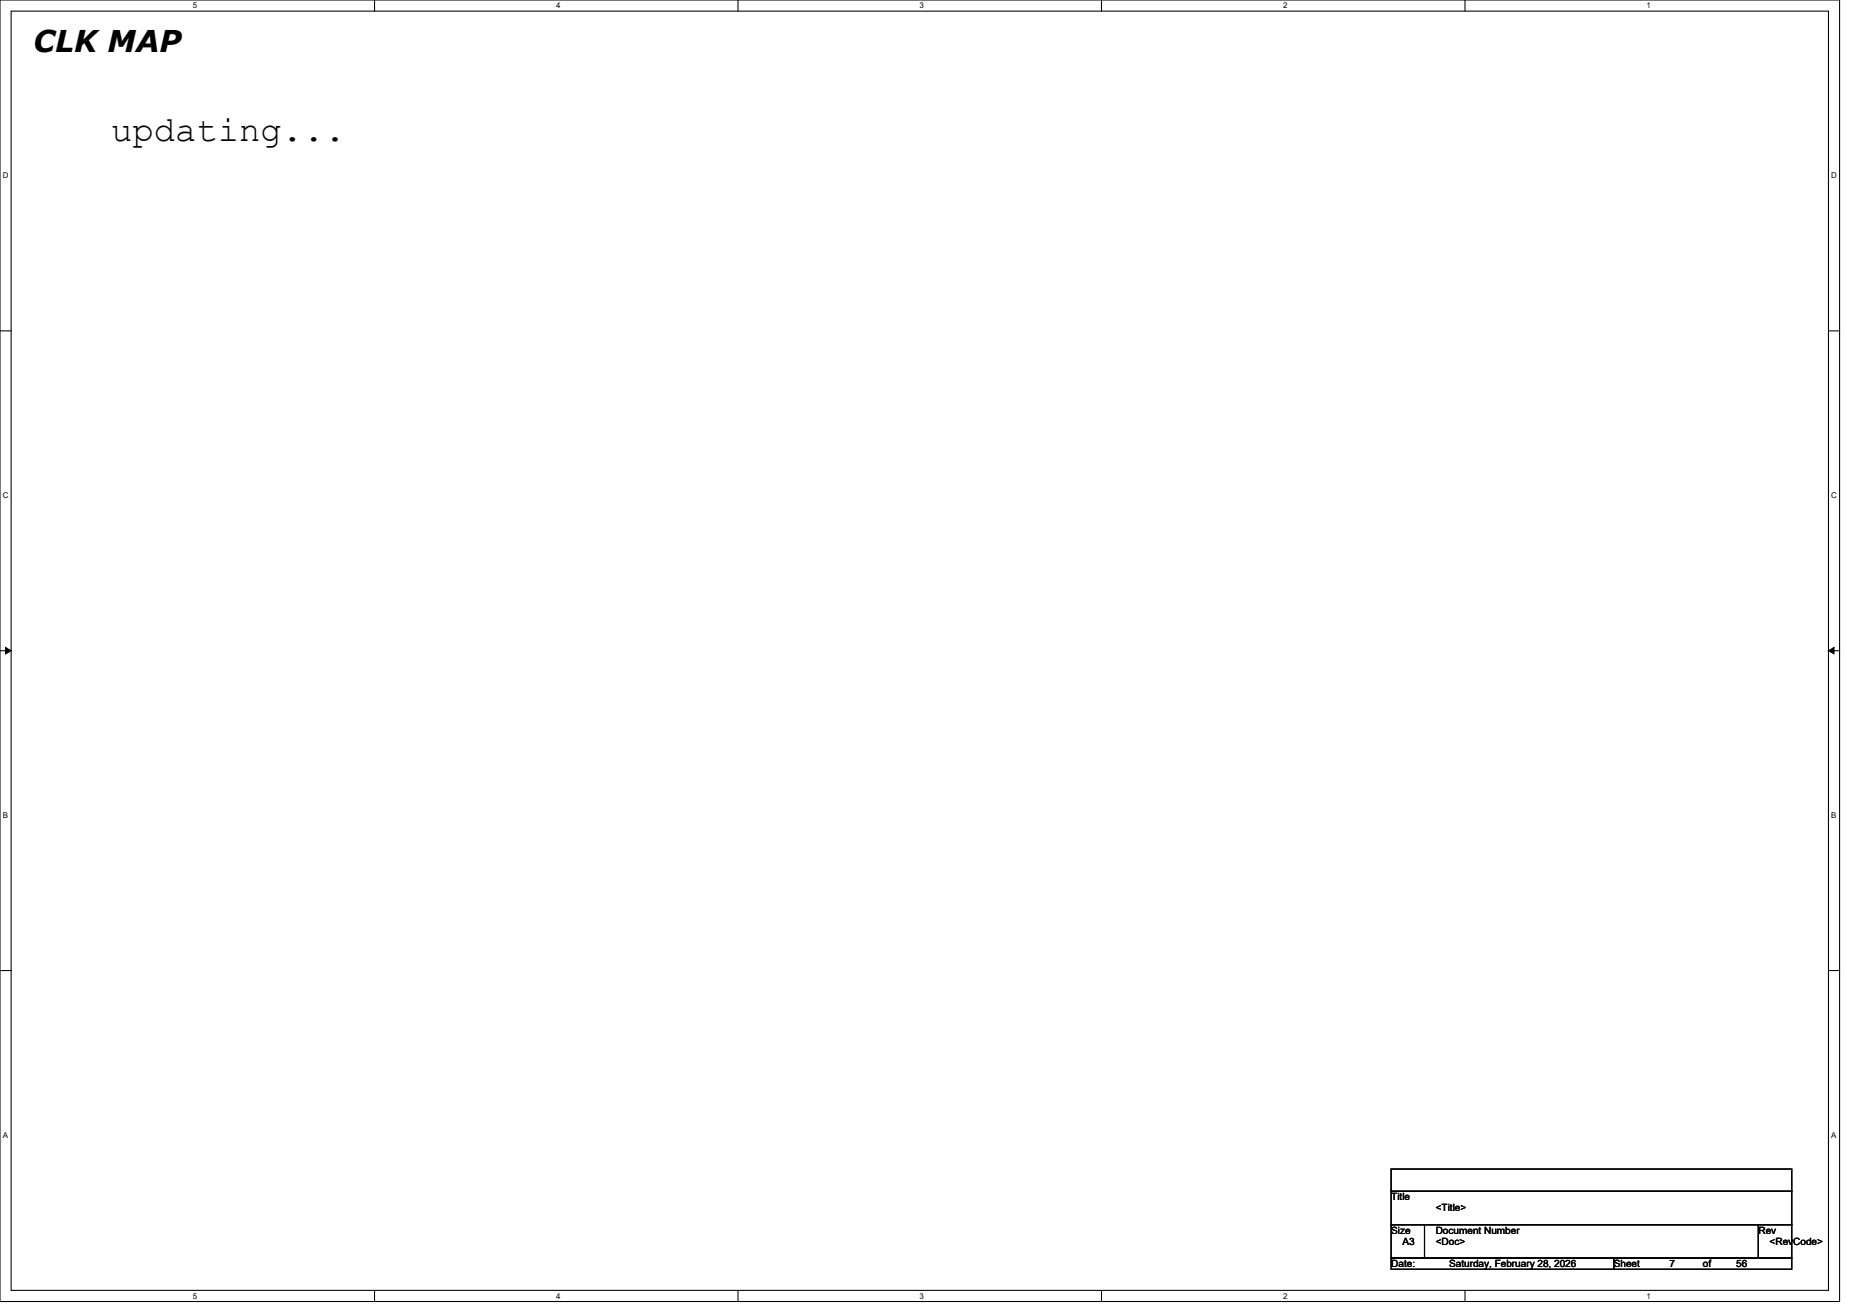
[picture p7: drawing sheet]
<svg xmlns="http://www.w3.org/2000/svg" width="297mm" height="210mm" viewBox="0 0 297 210" stroke-linecap="round" stroke-linejoin="round" font-family="sans-serif">
<defs><g id="words">
<text font-size="5.7" x="17.8" y="22.5">updating...</text>
<text font-size="4.8" x="5.3" y="8.4">CLK MAP</text>
<g font-size="1.6">
<text x="222.3" y="191.7">Title</text>
<text x="222.3" y="197">Size</text>
<text x="229.4" y="197">Document Number</text>
<text x="229.4" y="193.5">&lt;Title&gt;</text>
<text x="280.9" y="197">Rev</text>
<text x="222.3" y="202.4">Date:</text>
<text x="224" y="198.8">A3</text>
<text x="229.4" y="198.8">&lt;Doc&gt;</text>
<text x="231.5" y="202.4">Saturday, February 28, 2026</text>
<text x="257.8" y="202.4">Sheet</text>
<text x="266.7" y="202.4">7</text>
<text x="272.1" y="202.4">of</text>
<text x="277.4" y="202.4">56</text>
<text x="282.7" y="198.8">&lt;RevCode&gt;</text>
</g>
<g font-size="1.3">
<text x="30.8" y="1.3">5</text>
<text x="88.9" y="1.3">4</text>
<text x="146.9" y="1.3">3</text>
<text x="205" y="1.3">2</text>
<text x="263.1" y="1.3">1</text>
<text x=".4" y="28.5">D</text>
<text x="292.5" y="28.5">D</text>
<text x=".4" y="79.5">C</text>
<text x="292.5" y="79.5">C</text>
<text x=".4" y="130.6">B</text>
<text x="292.5" y="130.6">B</text>
<text x=".4" y="181.7">A</text>
<text x="292.5" y="181.7">A</text>
<text x="30.8" y="207.4">5</text>
<text x="88.9" y="207.4">4</text>
<text x="146.9" y="207.4">3</text>
<text x="205" y="207.4">2</text>
<text x="263.1" y="207.4">1</text>
</g>
</g></defs>
<path d="M0 0h293.9v207.8h-293.9zM1.8 1.8h290.3v204.3h-290.3z" fill="none" stroke="#000" stroke-width=".17"/>
<g fill="#fff">
<path d="M30.8 .2h.7v1.4h-.7z"/>
<path d="M30.8 206.2h.7v1.5h-.7z"/>
</g>
<path d="M59.8 0v1.8M59.8 206.1v1.7" fill="none" stroke="#000" stroke-width=".17"/>
<g fill="#fff">
<path d="M88.9 .2h.7v1.4h-.7z"/>
<path d="M88.9 206.2h.7v1.5h-.7z"/>
</g>
<path d="M117.9 0v1.8M117.9 206.1v1.7" fill="none" stroke="#000" stroke-width=".17"/>
<g fill="#fff">
<path d="M146.9 .2h.7v1.4h-.7z"/>
<path d="M146.9 206.2h.7v1.5h-.7z"/>
</g>
<path d="M176 0v1.8M176 206.1v1.7" fill="none" stroke="#000" stroke-width=".17"/>
<g fill="#fff">
<path d="M205 .2h.7v1.4h-.7z"/>
<path d="M205 206.2h.7v1.5h-.7z"/>
</g>
<path d="M234.1 0v1.8M234.1 206.1v1.7" fill="none" stroke="#000" stroke-width=".17"/>
<g fill="#fff">
<path d="M263.1 .2h.7v1.4h-.7z"/>
<path d="M263.1 206.2h.7v1.5h-.7z"/>
<path d="M.4 27.3h1v1.4h-1z"/>
<path d="M292.6 27.3h.9v1.4h-.9z"/>
<path d="M.4 78.4h1v1.4h-1z"/>
<path d="M292.6 78.4h.9v1.4h-.9z"/>
</g>
<path d="M0 52.8h1.8M292.1 52.8h1.8" fill="none" stroke="#000" stroke-width=".17"/>
<g fill="#fff">
<path d="M.4 129.4h.9v1.5h-.9z"/>
<path d="M292.6 129.4h.8v1.5h-.8z"/>
</g>
<path d="M0 103.9h1.8M292.1 103.9h1.8" fill="none" stroke="#000" stroke-width=".17"/>
<path d="M.9 103.4l.9 .5-.9 .5zM292.1 103.9l.9-.5v1z" fill="#000" stroke="#000" stroke-width=".16"/>
<g fill="#fff">
<path d="M.4 180.5h.9v1.4h-.9z"/>
<path d="M292.6 180.5h.8v1.4h-.8z"/>
</g>
<path d="M0 155h1.8M292.1 155h1.8M222.2 186.7h64.1v3.5h-64.1zM222.2 190.2h64.1v5.4h-64.1zM222.2 195.6h5.4v5.3h-5.4zM227.6 195.6h53.3v5.3h-53.3zM280.9 195.6h5.4v5.3h-5.4zM222.2 200.9h35.6v1.8h-35.6zM257.8 200.9h28.5v1.8h-28.5z" fill="none" stroke="#000" stroke-width=".17"/>
<use href="#words"/>
</svg>
